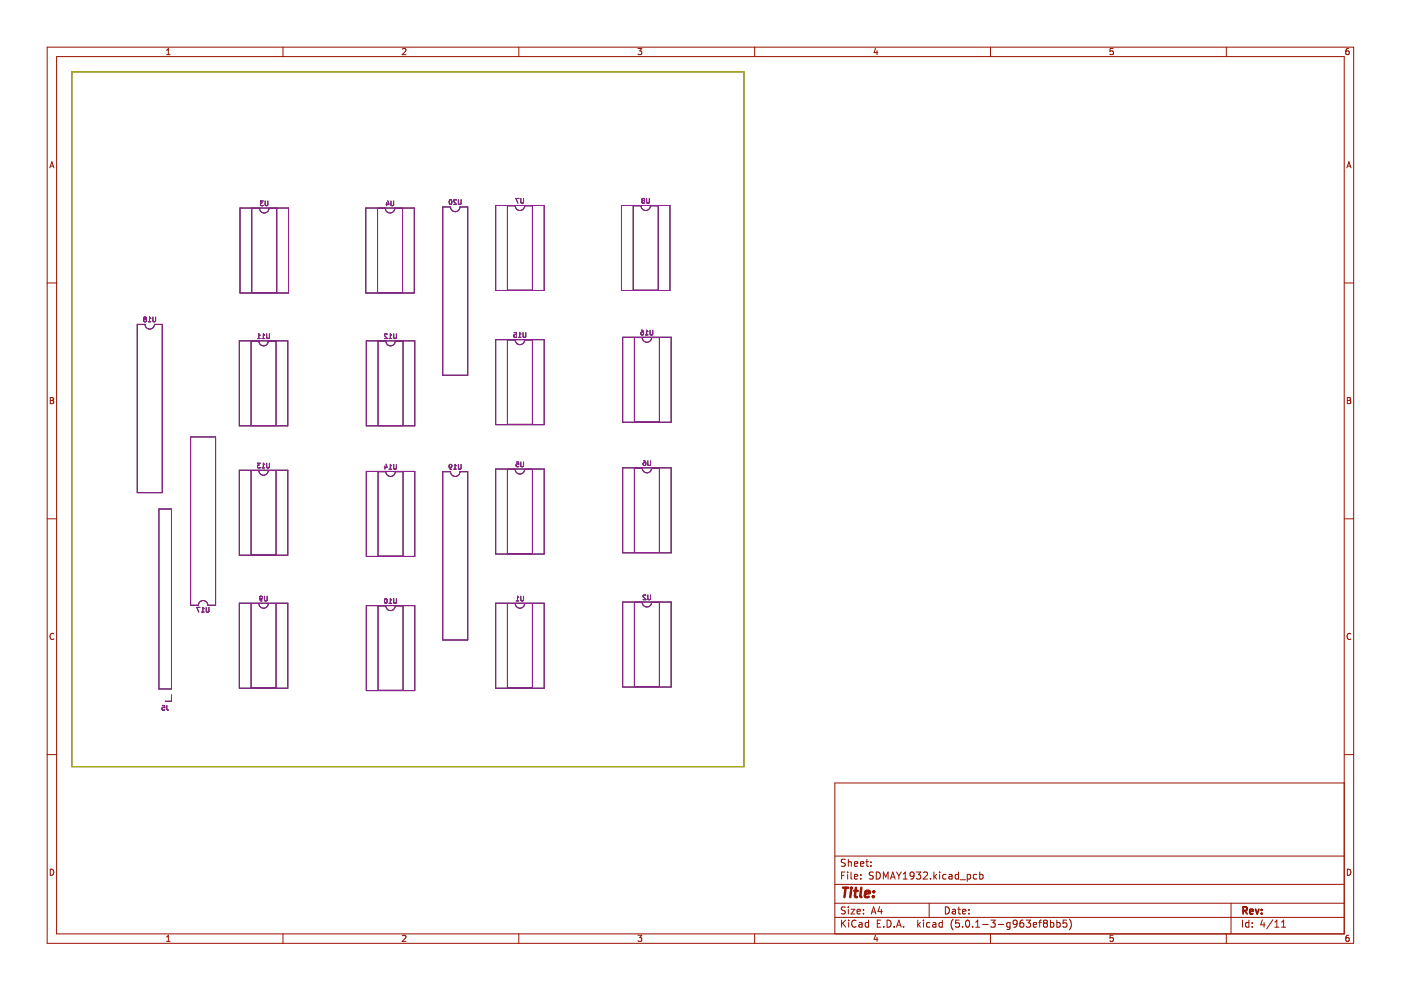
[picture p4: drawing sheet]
<svg xmlns="http://www.w3.org/2000/svg" width="297mm" height="210mm" viewBox="0 0 297 210" stroke-linecap="round" stroke-linejoin="round" font-family="sans-serif">
<g fill="none" stroke="#981200" stroke-width=".21">
<path d="M10 10h277v190h-277zM12 12h273v186h-273zM35.3 11.6h.8M35.3 10.7l.4-.4v1.3M60 10v2M85.3 10.4l.5-.1 .3 .4-.8 .9h.8M110 10v2M135.3 10.3h.8l-.5 .5 .4 .1v.6l-.2 .1-.5-.1M160 10v2M185.6 10.2l-.3 1h.8M185.9 10.7v.9M210 10v2"/>
<path d="M236 10.3h-.6l-.1 .6 .6-.1 .1 .7-.2 .1-.5-.1M260 10v2M285.9 10.3l-.3 .1-.2 .2-.1 .7 .3 .3 .4-.1-.1-.7h-.3l-.3 .2M10.6 35.6l.4-1.3 .4 1.3M10.7 35.2h.6M285.6 35.6l.4-1.3 .4 1.3M285.7 35.2h.6M10 60h2M285 60h2M10.7 84.3h.4l.2 .2-.2 .4 .2 .1 .1 .3-.2 .3h-.5zM10.7 84.9h.4M285.7 84.3h.4l.2 .2-.2 .4 .2 .1 .1 .3-.2 .3h-.5z"/>
<path d="M285.7 84.9h.4M10 110h2M285 110h2M11.4 134.4a.58 .58 0 0 0-.8 .5 .58 .58 0 0 0 .8 .6M286.4 134.4a.58 .58 0 0 0-.8 .5 .58 .58 0 0 0 .8 .6M10 160h2M285 166h-108v32M285 160h2M10.7 184.3a.66 .66 0 0 1 .7 .6 .66 .66 0 0 1-.7 .7zM35.3 198.7l.4-.4v1.3M35.3 199.6h.8M60 198v2"/>
<path d="M85.3 198.4l.5-.1 .3 .4-.8 .9h.8M110 198v2M135.3 198.3h.8l-.5 .5 .4 .1v.6l-.2 .1-.5-.1M160 198v2M177 194.5h108M177 191.5h108M177 187.5h108M177 181.5h108M178.4 195.1v1.5M178.4 185.6h.5M178.6 195.7l.7 .9M179.1 184.9h-.7v1.5"/>
<path d="M179.2 192.4l-.6-.1-.2 .1v.5l.7 .2 .1 .4-.3 .3-.5-.1M179.2 182.3l-.6-.1-.2 .1v.5l.7 .2 .1 .4-.3 .3-.5-.1M179.3 195.1l-.9 .8M179.7 184.9v.1M179.7 185.4v1M179.9 182.2v1.5M179.9 192.3v.1M179.9 192.8v1M179.9 182.8l.2-.1 .3 .1 .1 .9M179.9 195.1v.1M179.9 195.6v1M180.4 192.8h.8l-.8 1h.8"/>
<path d="M180.4 184.9v1.3l.2 .2M181.1 185.9l.8-.2-.1-.2-.4-.1-.3 .2 .1 .7h.6M181.1 183.2l.8-.2-.1-.2-.4-.1-.3 .2 .1 .7h.6M181.5 195.2a.71 .71 0 0 0-1 .5 .71 .71 0 0 0 .7 .9l.3-.2M181.7 193.3l.7-.2v-.2l-.5-.1-.2 .2 .1 .7h.6M182.1 195.7h.6l.1 .9M182.4 183.2l.7-.2v-.2l-.5-.1-.2 .2 .1 .7h.6M182.5 186.2v.2M182.5 185.5v.1M182.8 195.9l-.5 .1-.2 .2 .2 .4 .5-.1M183.1 193.6v.2M183.1 192.9v.1"/>
<path d="M183.6 182.7h.5M183.8 182.2v1.3l.3 .2M184.1 195.7l-.4-.1-.3 .3 .2 .6h.5M184.1 195.1v1.5M184.6 183.5v.2M184.6 182.8v.1M184.7 193.8l.5-1.5 .5 1.5M184.9 193.4h.7M185.1 185l-.5-.1-.2 .1v.5l.6 .2 .1 .4-.2 .3-.6-.1M185.6 198.2l-.3 1h.8M185.8 184.9a.76 .76 0 0 1 .9 .7 .76 .76 0 0 1-.9 .8zM185.9 198.7v.9"/>
<path d="M186 195.8h.5M186.5 192.2l-.4 1.1h1M186.7 195.1h-.7v1.5h.7M186.9 192.8v1M187.3 186.4v-1.5l.5 1.1 .5-1.1v1.5M187.4 196.4v.2M188.1 195.1a.76 .76 0 0 1 .8 .7 .76 .76 0 0 1-.8 .8zM188.8 186.4l.5-1.5 .5 1.5M188.9 186h.7M189.6 196.4v.2M190.1 196.6l.5-1.5 .5 1.5M190.1 184.9l.5 .8"/>
<path d="M190.2 196.2h.7M190.6 185.7v.7M191.1 184.9l-.5 .8M191.5 186.4h.9M191.5 185.3l.4-.4v1.5M191.6 196.4v.2M193.8 185.5l-.3 .3-.4-.1-.2-.2v-.3l.3-.3h.3l.3 .3a1 1 0 0 1-.4 1.2h-.3M194.3 184.9h.9l-.5 .6 .4 .1v.6l-.2 .2-.6-.2M194.6 195.1v1.5M194.7 196l.4 .6M195.1 195.6l-.5 .6M195.8 195.1v.1"/>
<path d="M195.8 195.6v1M195.8 185l.6-.1 .2 .4-.9 1.1h.9M197 191.5v3M197.1 195.7l-.4-.1-.3 .3 .2 .6h.5M197.3 186.2v.2M197.8 195.7h.6v.9M198 184.9v1.5M198.1 185.8l.5 .6M198.4 195.9l-.5 .1-.2 .2 .2 .4 .5-.1M198.6 185.4l-.6 .6M199.2 184.9v.1M199.2 185.4v1"/>
<path d="M199.8 195.7l-.4-.1-.3 .3 .1 .6h.6M199.8 195.1v1.5M200.4 192.3a.76 .76 0 0 1 .9 .7 .76 .76 0 0 1-.9 .8zM200.6 185.5l-.5-.1-.2 .3 .1 .6h.6M201.2 185.5h.6l.1 .9M201.9 185.7l-.5 .1-.3 .2 .3 .4 .5-.1M201.9 192.9h.6l.1 .9M202.1 194.9a1.72 1.72 0 0 0 0 2.3M202.6 193.1l-.5 .1-.2 .2 .2 .4 .5-.1M203.1 192.8h.5M203.2 185.5l-.4-.1-.3 .3 .1 .6h.6M203.2 184.9v1.5"/>
<path d="M203.3 192.3v1.3l.3 .2M203.4 195.1h-.8v.7l.2-.1h.5l.1 .2v.5l-.3 .2-.5-.2M203.6 186.5h1.1M204.1 193.3l.7-.2-.1-.2-.4-.1-.2 .2v.7h.6M204.1 196.4v.2M204.9 195.2l.2-.1a.8 .8 0 0 1 .5 .7 .8 .8 0 0 1-.5 .8l-.4-.6zM205.1 185.5l.4-.1 .3 .3-.2 .6h-.5M205.1 185.4v1.5M205.4 193.6v.2M205.4 192.9v.1M206.2 196.4v.2M206.9 196.6h.8"/>
<path d="M206.9 195.5l.4-.4v1.5M207.1 185.5l-.5-.1-.2 .3 .1 .6h.6M207.7 185.5l.4-.1 .3 .3-.1 .6h-.6M207.7 184.9v1.5M208.4 196h1.1M210 198v2M210.1 195.1h.9l-.5 .6 .4 .1v.6l-.2 .2-.6-.2M211.6 196h1.2M214.1 195.7l-.4-.1-.3 .3 .2 .6h.5M214.1 195.6v1.2l-.2 .3-.4-.1M215.6 195.7l-.2 .3-.5-.1-.1-.2v-.3l.3-.3 .4 .1 .1 .2a1 1 0 0 1-.4 1.2h-.3M216.9 195.1l-.4 .1a1.01 1.01 0 0 0 0 1.4l.5-.2 .1-.5-.3-.2h-.4l-.2 .2"/>
<path d="M217.6 195.1h.9l-.5 .6 .4 .1v.6l-.2 .2-.6-.2M219.1 196.1l.7-.2-.1-.2-.4-.1-.2 .2v.7h.6M220.2 195.6h.6M220.8 195.1l-.4 .2v1.3M221.5 195.7l-.3 .3v.3l.3 .3h.3l.3-.3v-.3l-.3-.3M221.5 195.7l-.3-.3 .3-.3h.3l.3 .3-.3 .3M221.5 195.7h.3M222.7 195.7l.4-.1 .3 .3-.1 .6h-.6M222.7 195.1v1.5M224.1 195.7l.4-.1 .3 .3-.2 .6h-.5M224.1 195.1v1.5M226.1 195.1h-.7v.7l.2-.1h.5l.1 .2-.1 .5-.2 .2-.5-.2"/>
<path d="M226.7 194.9a1.72 1.72 0 0 1 0 2.3M236 198.3h-.6l-.1 .6h.6l.1 .6-.2 .1-.5-.1M260 198v2M261 191.5v6.5M263.4 195.1v1.5M264.8 195.7l-.4-.1-.3 .3 .1 .6h.6M264.8 195.1v1.5M265.5 196.4v.2M265.5 195.7v.1M267.6 195l-.3 1.1h.9M268 195.6v1M269.9 195l-1.3 1.9"/>
<path d="M270.3 196.6h.8M270.3 195.5l.4-.4v1.5M271.7 196.6h.9M271.7 195.5l.4-.4v1.5M285.7 184.3a.66 .66 0 0 1 .7 .6 .66 .66 0 0 1-.7 .7zM285.9 198.3l-.3 .1-.2 .2-.1 .7 .3 .3 .4-.1-.1-.6-.3-.1-.3 .2"/>
</g>
<path d="M263.6 193.1l.7-.1 .1-.2-.1-.4-.7-.1v1.5M263.9 193.1l.5 .7M265 193.3l.7-.2-.1-.2-.4-.1-.2 .2 .1 .7h.5M266.2 192.8l.4 1 .3-1M267.5 193.6v.2M267.5 192.9v.1" fill="none" stroke="#981200" stroke-width=".39"/>
<path d="M178.7 188.2h1.2M179.3 188.2l-.3 2M180.4 188.9l-.1 1.3M180.5 188.2v.2M181.1 188.9h.8M181.5 188.2l-.2 1.7v.2l.4 .1M182.6 188.2l-.2 1.7 .3 .3M183.4 189.5l1-.1-.1-.4-.5-.1-.3 .3-.1 .9h.8M185.2 190l-.1 .2M185.3 189v.2" fill="none" stroke="#981200" stroke-width=".52"/>
<g fill="none" stroke="#000" stroke-width=".21">
<path d="M15.2 15.2h142.5v147.4h-142.5zM50.9 44.1h10.3v18h-10.3zM53.4 44.2h1.6a1 1 0 0 0 1 1 1 1 0 0 0 1-1h1.7v17.9h-5.3zM55.8 42.6h-.6l.3 .4-.2 .1v.4h.5M56.2 42.6v.8l.2 .2 .4-.2v-.8M77.6 44.1h10.2v18h-10.2zM80 44.2h1.7a1 1 0 0 0 1 1 1 1 0 0 0 1-1h1.6v17.9h-5.3zM82 42.9v.7M82.2 42.6l.3 .7h-.7M82.9 42.6v.8l.2 .2 .4-.2v-.8M93.9 43.9h1.6a1 1 0 0 0 1 1 1 1 0 0 0 1-1h1.7v35.7h-5.3zM95.3 42.4l.2-.1a.49 .49 0 0 1 .3 .6 .49 .49 0 0 1-.4 .4l-.2-.3z"/>
<path d="M95.4 42.4h-.1M96.2 42.4v.4l.6 .5h-.6M96.3 42.4h.4M96.3 42.4h-.1M96.7 42.4h.1M97.2 42.3v.8l.2 .2 .4-.2v-.8M105.1 43.6h10.3v18h-10.3zM107.6 43.6h1.6a1 1 0 0 0 1 1 1 1 0 0 0 1-1h1.7v17.9h-5.3zM110 42.1h-.6l.4 1M110.4 42.1v.8l.2 .2 .4-.2v-.8M131.8 43.6h10.2v18h-10.2zM134.3 43.6h1.6a1 1 0 0 0 1 1 1 1 0 0 0 1-1h1.7v17.9h-5.3z"/>
<path d="M136.3 42.5l-.2 .2 .2 .4 .4-.2-.2-.4M136.3 42.5l-.2-.2 .2-.2 .4 .2-.2 .2M136.3 42.5h.2M137.1 42.1v.8l.2 .2 .4-.2v-.8M29.1 68.8h1.7a1 1 0 0 0 1 1 1 1 0 0 0 1-1h1.6v35.7h-5.3zM30.7 67.7l-.2 .1 .2 .4 .3-.2-.2-.3M30.7 67.7l-.2-.2 .2-.3 .3 .2-.2 .3M30.7 67.7h.1M31.4 68.2h.6M32 67.5l-.3-.3v1M32.4 67.2v.8l.2 .2 .4-.2v-.8M50.7 72.3h10.3v18h-10.3z"/>
<path d="M53.2 72.3h1.7a1 1 0 0 0 1 1 1 1 0 0 0 1-1h1.6v17.9h-5.3zM54.6 71.8h.6M55.2 71.1l-.3-.3v1M55.5 71.8h.6M56.1 71.1l-.3-.3v1M56.5 70.8v.8l.2 .2 .4-.2v-.8M77.7 72.3h10.2v18h-10.2zM80.2 72.3h1.6a1 1 0 0 0 1 1 1 1 0 0 0 1-1h1.7v17.9h-5.3zM82.1 70.9l-.4-.1-.2 .3 .6 .7h-.6M82.5 71.8h.5M83 71.1l-.2-.3v1M83.5 70.8v.8l.2 .2 .3-.2v-.8"/>
<path d="M105.1 72h10.3v18h-10.3zM107.6 72.1h1.6a1 1 0 0 0 1 1 1 1 0 0 0 1-1h1.7v17.9h-5.3zM109 70.5h.5v.5h-.5v.4h.5M109.9 71.5h.6M110.5 70.8l-.3-.3v1M110.9 70.5v.8l.2 .2 .4-.2v-.8M132 71.5h10.3v18h-10.3zM134.5 71.6h1.7a1 1 0 0 0 1 1 1 1 0 0 0 1-1h1.6v17.9h-5.3zM136 70l.4 .3v.5l-.1 .2-.4-.1 .1-.5h.3l.1 .2M136.8 71h.6M137.4 70.3l-.3-.3v1M137.8 70v.8l.2 .2 .4-.2v-.8"/>
<path d="M40.4 92.6h5.3v35.7h-1.6a1 1 0 0 0-1-1 1 1 0 0 0-1 1h-1.7zM50.7 99.7h10.3v18h-10.3zM53.2 99.8h1.7a1 1 0 0 0 1 1 1 1 0 0 0 1-1h1.6v17.9h-5.3zM55.2 98.2h-.6l.3 .4-.3 .1v.4h.6M55.5 99.2h.6M56.1 98.5l-.3-.3v1M56.5 98.2v.8l.2 .2 .4-.2v-.8M77.7 100h10.2v18h-10.2zM81.6 98.8v.7M81.9 98.4l.2 .7h-.6M82.5 99.5h.5M83 98.8l-.2-.3v1"/>
<path d="M83.5 98.5v.8l.2 .2 .3-.2v-.8M95.2 98.9l.2 .2 .3-.1 .1-.4-.4-.1-.2 .2 .1 .5 .4 .3M96.2 99.5h.6M96.8 98.8l-.3-.3v1M97.2 98.5v.8l.2 .2 .4-.2v-.8M105.1 99.4h10.3v18.1h-10.3zM107.6 99.5h1.6a1 1 0 0 0 1 1 1 1 0 0 0 1-1h1.7v17.9h-5.3zM109.5 98h.5v.4h-.5v.5h.5M110.4 98v.8l.2 .2 .4-.2v-.8M132 99.2h10.3v18h-10.3zM134.5 99.3h1.7a1 1 0 0 0 1 1 1 1 0 0 0 1-1h1.6v17.9h-5.3zM136.4 97.7l.5 .2v.6l-.2 .2-.3-.1v-.5h.3l.2 .2"/>
<path d="M137.4 97.7v.8l.1 .2 .4-.2v-.8M33.7 107.9h2.7v38.2h-2.7zM80.2 100h1.6a1 1 0 0 0 1 1 1 1 0 0 0 1-1h1.7v17.9h-5.3zM93.9 100h1.6a1 1 0 0 0 1 1 1 1 0 0 0 1-1h1.7v35.7h-5.3zM42.4 128.8h-.7l.5 1M42.7 129.8h.6M43.3 129.1l-.3-.3v1M43.7 128.8v.8l.2 .2 .4-.2v-.8M50.7 127.9h10.3v18h-10.3zM53.2 128h1.7a1 1 0 0 0 1 1 1 1 0 0 0 1-1h1.6v17.9h-5.3zM55.1 126.8l.2 .2h.2l.1-.5-.3-.1-.2 .2v.6l.4 .2M56.1 126.4v.8l.2 .2 .3-.2v-.8"/>
<path d="M77.7 128.4h10.2v18h-10.2zM80.2 128.5h1.6a1 1 0 0 0 1 1 1 1 0 0 0 1-1h1.7v17.9h-5.3zM81.6 127l.2-.1a.49 .49 0 0 1 .3 .5 .49 .49 0 0 1-.4 .5l-.2-.4zM82.5 127.9h.5M83 127.2l-.2-.3v1M83.5 126.9v.8l.2 .2 .3-.2v-.8M105.1 127.9h10.3v18h-10.3zM107.6 128h1.6a1 1 0 0 0 1 1 1 1 0 0 0 1-1h1.7v17.9h-5.3zM109.4 127.4h.6M110 126.7l-.3-.3v1M110.4 126.4v.8l.2 .2 .4-.2v-.8M132 127.6h10.3v18.1h-10.3z"/>
<path d="M134.5 127.7h1.7a1 1 0 0 0 1 1 1 1 0 0 0 1-1h1.6v17.9h-5.3zM136.9 126.2h-.4l-.1 .2 .6 .8h-.6M137.4 126.2v.8l.1 .2 .4-.2v-.8M34.4 149.6h.5v.4h-.4l-.1 .5h.5M35.4 149.6v.8l.3 .2M36.4 147.4v1.3h-1.4"/>
</g>
<path d="M15.2 15.2h142.5v147.4h-142.5z" fill="none" stroke="#cdca00" stroke-width=".21"/>
<g fill="none" stroke="#982296" stroke-width=".21">
<path d="M50.9 44.1h10.3v18h-10.3zM53.4 44.2h1.6a1 1 0 0 0 1 1 1 1 0 0 0 1-1h1.7v17.9h-5.3zM55.8 42.6h-.6l.3 .4-.2 .1v.4h.5M56.2 42.6v.8l.2 .2 .4-.2v-.8M77.6 44.1h10.2v18h-10.2zM80 44.2h1.7a1 1 0 0 0 1 1 1 1 0 0 0 1-1h1.6v17.9h-5.3zM82 42.9v.7M82.2 42.6l.3 .7h-.7M82.9 42.6v.8l.2 .2 .4-.2v-.8M93.9 43.9h1.6a1 1 0 0 0 1 1 1 1 0 0 0 1-1h1.7v35.7h-5.3zM95.3 42.4l.2-.1a.49 .49 0 0 1 .3 .6 .49 .49 0 0 1-.4 .4l-.2-.3zM95.4 42.4h-.1"/>
<path d="M96.2 42.4v.4l.6 .5h-.6M96.3 42.4h.4M96.3 42.4h-.1M96.7 42.4h.1M97.2 42.3v.8l.2 .2 .4-.2v-.8M105.1 43.6h10.3v18h-10.3zM107.6 43.6h1.6a1 1 0 0 0 1 1 1 1 0 0 0 1-1h1.7v17.9h-5.3zM110 42.1h-.6l.4 1M110.4 42.1v.8l.2 .2 .4-.2v-.8M131.8 43.6h10.2v18h-10.2zM134.3 43.6h1.6a1 1 0 0 0 1 1 1 1 0 0 0 1-1h1.7v17.9h-5.3zM136.3 42.5l-.2 .2 .2 .4 .4-.2-.2-.4"/>
<path d="M136.3 42.5l-.2-.2 .2-.2 .4 .2-.2 .2M136.3 42.5h.2M137.1 42.1v.8l.2 .2 .4-.2v-.8M29.1 68.8h1.7a1 1 0 0 0 1 1 1 1 0 0 0 1-1h1.6v35.7h-5.3zM30.7 67.7l-.2 .1 .2 .4 .3-.2-.2-.3M30.7 67.7l-.2-.2 .2-.3 .3 .2-.2 .3M30.7 67.7h.1M31.4 68.2h.6M32 67.5l-.3-.3v1M32.4 67.2v.8l.2 .2 .4-.2v-.8M50.7 72.3h10.3v18h-10.3zM53.2 72.3h1.7a1 1 0 0 0 1 1 1 1 0 0 0 1-1h1.6v17.9h-5.3z"/>
<path d="M54.6 71.8h.6M55.2 71.1l-.3-.3v1M55.5 71.8h.6M56.1 71.1l-.3-.3v1M56.5 70.8v.8l.2 .2 .4-.2v-.8M77.7 72.3h10.2v18h-10.2zM80.2 72.3h1.6a1 1 0 0 0 1 1 1 1 0 0 0 1-1h1.7v17.9h-5.3zM82.1 70.9l-.4-.1-.2 .3 .6 .7h-.6M82.5 71.8h.5M83 71.1l-.2-.3v1M83.5 70.8v.8l.2 .2 .3-.2v-.8M105.1 72h10.3v18h-10.3z"/>
<path d="M107.6 72.1h1.6a1 1 0 0 0 1 1 1 1 0 0 0 1-1h1.7v17.9h-5.3zM109 70.5h.5v.5h-.5v.4h.5M109.9 71.5h.6M110.5 70.8l-.3-.3v1M110.9 70.5v.8l.2 .2 .4-.2v-.8M132 71.5h10.3v18h-10.3zM134.5 71.6h1.7a1 1 0 0 0 1 1 1 1 0 0 0 1-1h1.6v17.9h-5.3zM136 70l.4 .3v.5l-.1 .2-.4-.1 .1-.5h.3l.1 .2M136.8 71h.6M137.4 70.3l-.3-.3v1M137.8 70v.8l.2 .2 .4-.2v-.8M40.4 92.6h5.3v35.7h-1.6a1 1 0 0 0-1-1 1 1 0 0 0-1 1h-1.7z"/>
<path d="M50.7 99.7h10.3v18h-10.3zM53.2 99.8h1.7a1 1 0 0 0 1 1 1 1 0 0 0 1-1h1.6v17.9h-5.3zM55.2 98.2h-.6l.3 .4-.3 .1v.4h.6M55.5 99.2h.6M56.1 98.5l-.3-.3v1M56.5 98.2v.8l.2 .2 .4-.2v-.8M77.7 100h10.2v18h-10.2zM81.6 98.8v.7M81.9 98.4l.2 .7h-.6M82.5 99.5h.5M83 98.8l-.2-.3v1M83.5 98.5v.8l.2 .2 .3-.2v-.8"/>
<path d="M95.2 98.9l.2 .2 .3-.1 .1-.4-.4-.1-.2 .2 .1 .5 .4 .3M96.2 99.5h.6M96.8 98.8l-.3-.3v1M97.2 98.5v.8l.2 .2 .4-.2v-.8M105.1 99.4h10.3v18.1h-10.3zM107.6 99.5h1.6a1 1 0 0 0 1 1 1 1 0 0 0 1-1h1.7v17.9h-5.3zM109.5 98h.5v.4h-.5v.5h.5M110.4 98v.8l.2 .2 .4-.2v-.8M132 99.2h10.3v18h-10.3zM134.5 99.3h1.7a1 1 0 0 0 1 1 1 1 0 0 0 1-1h1.6v17.9h-5.3zM136.4 97.7l.5 .2v.6l-.2 .2-.3-.1v-.5h.3l.2 .2M137.4 97.7v.8l.1 .2 .4-.2v-.8"/>
<path d="M33.7 107.9h2.7v38.2h-2.7zM80.2 100h1.6a1 1 0 0 0 1 1 1 1 0 0 0 1-1h1.7v17.9h-5.3zM93.9 100h1.6a1 1 0 0 0 1 1 1 1 0 0 0 1-1h1.7v35.7h-5.3zM42.4 128.8h-.7l.5 1M42.7 129.8h.6M43.3 129.1l-.3-.3v1M43.7 128.8v.8l.2 .2 .4-.2v-.8M50.7 127.9h10.3v18h-10.3zM53.2 128h1.7a1 1 0 0 0 1 1 1 1 0 0 0 1-1h1.6v17.9h-5.3zM55.1 126.8l.2 .2h.2l.1-.5-.3-.1-.2 .2v.6l.4 .2M56.1 126.4v.8l.2 .2 .3-.2v-.8M77.7 128.4h10.2v18h-10.2z"/>
<path d="M80.2 128.5h1.6a1 1 0 0 0 1 1 1 1 0 0 0 1-1h1.7v17.9h-5.3zM81.6 127l.2-.1a.49 .49 0 0 1 .3 .5 .49 .49 0 0 1-.4 .5l-.2-.4zM82.5 127.9h.5M83 127.2l-.2-.3v1M83.5 126.9v.8l.2 .2 .3-.2v-.8M105.1 127.9h10.3v18h-10.3zM107.6 128h1.6a1 1 0 0 0 1 1 1 1 0 0 0 1-1h1.7v17.9h-5.3zM109.4 127.4h.6M110 126.7l-.3-.3v1M110.4 126.4v.8l.2 .2 .4-.2v-.8M132 127.6h10.3v18.1h-10.3zM134.5 127.7h1.7a1 1 0 0 0 1 1 1 1 0 0 0 1-1h1.6v17.9h-5.3z"/>
<path d="M136.9 126.2h-.4l-.1 .2 .6 .8h-.6M137.4 126.2v.8l.1 .2 .4-.2v-.8M34.4 149.6h.5v.4h-.4l-.1 .5h.5M35.4 149.6v.8l.3 .2M36.4 147.4v1.3h-1.4"/>
</g>
</svg>
